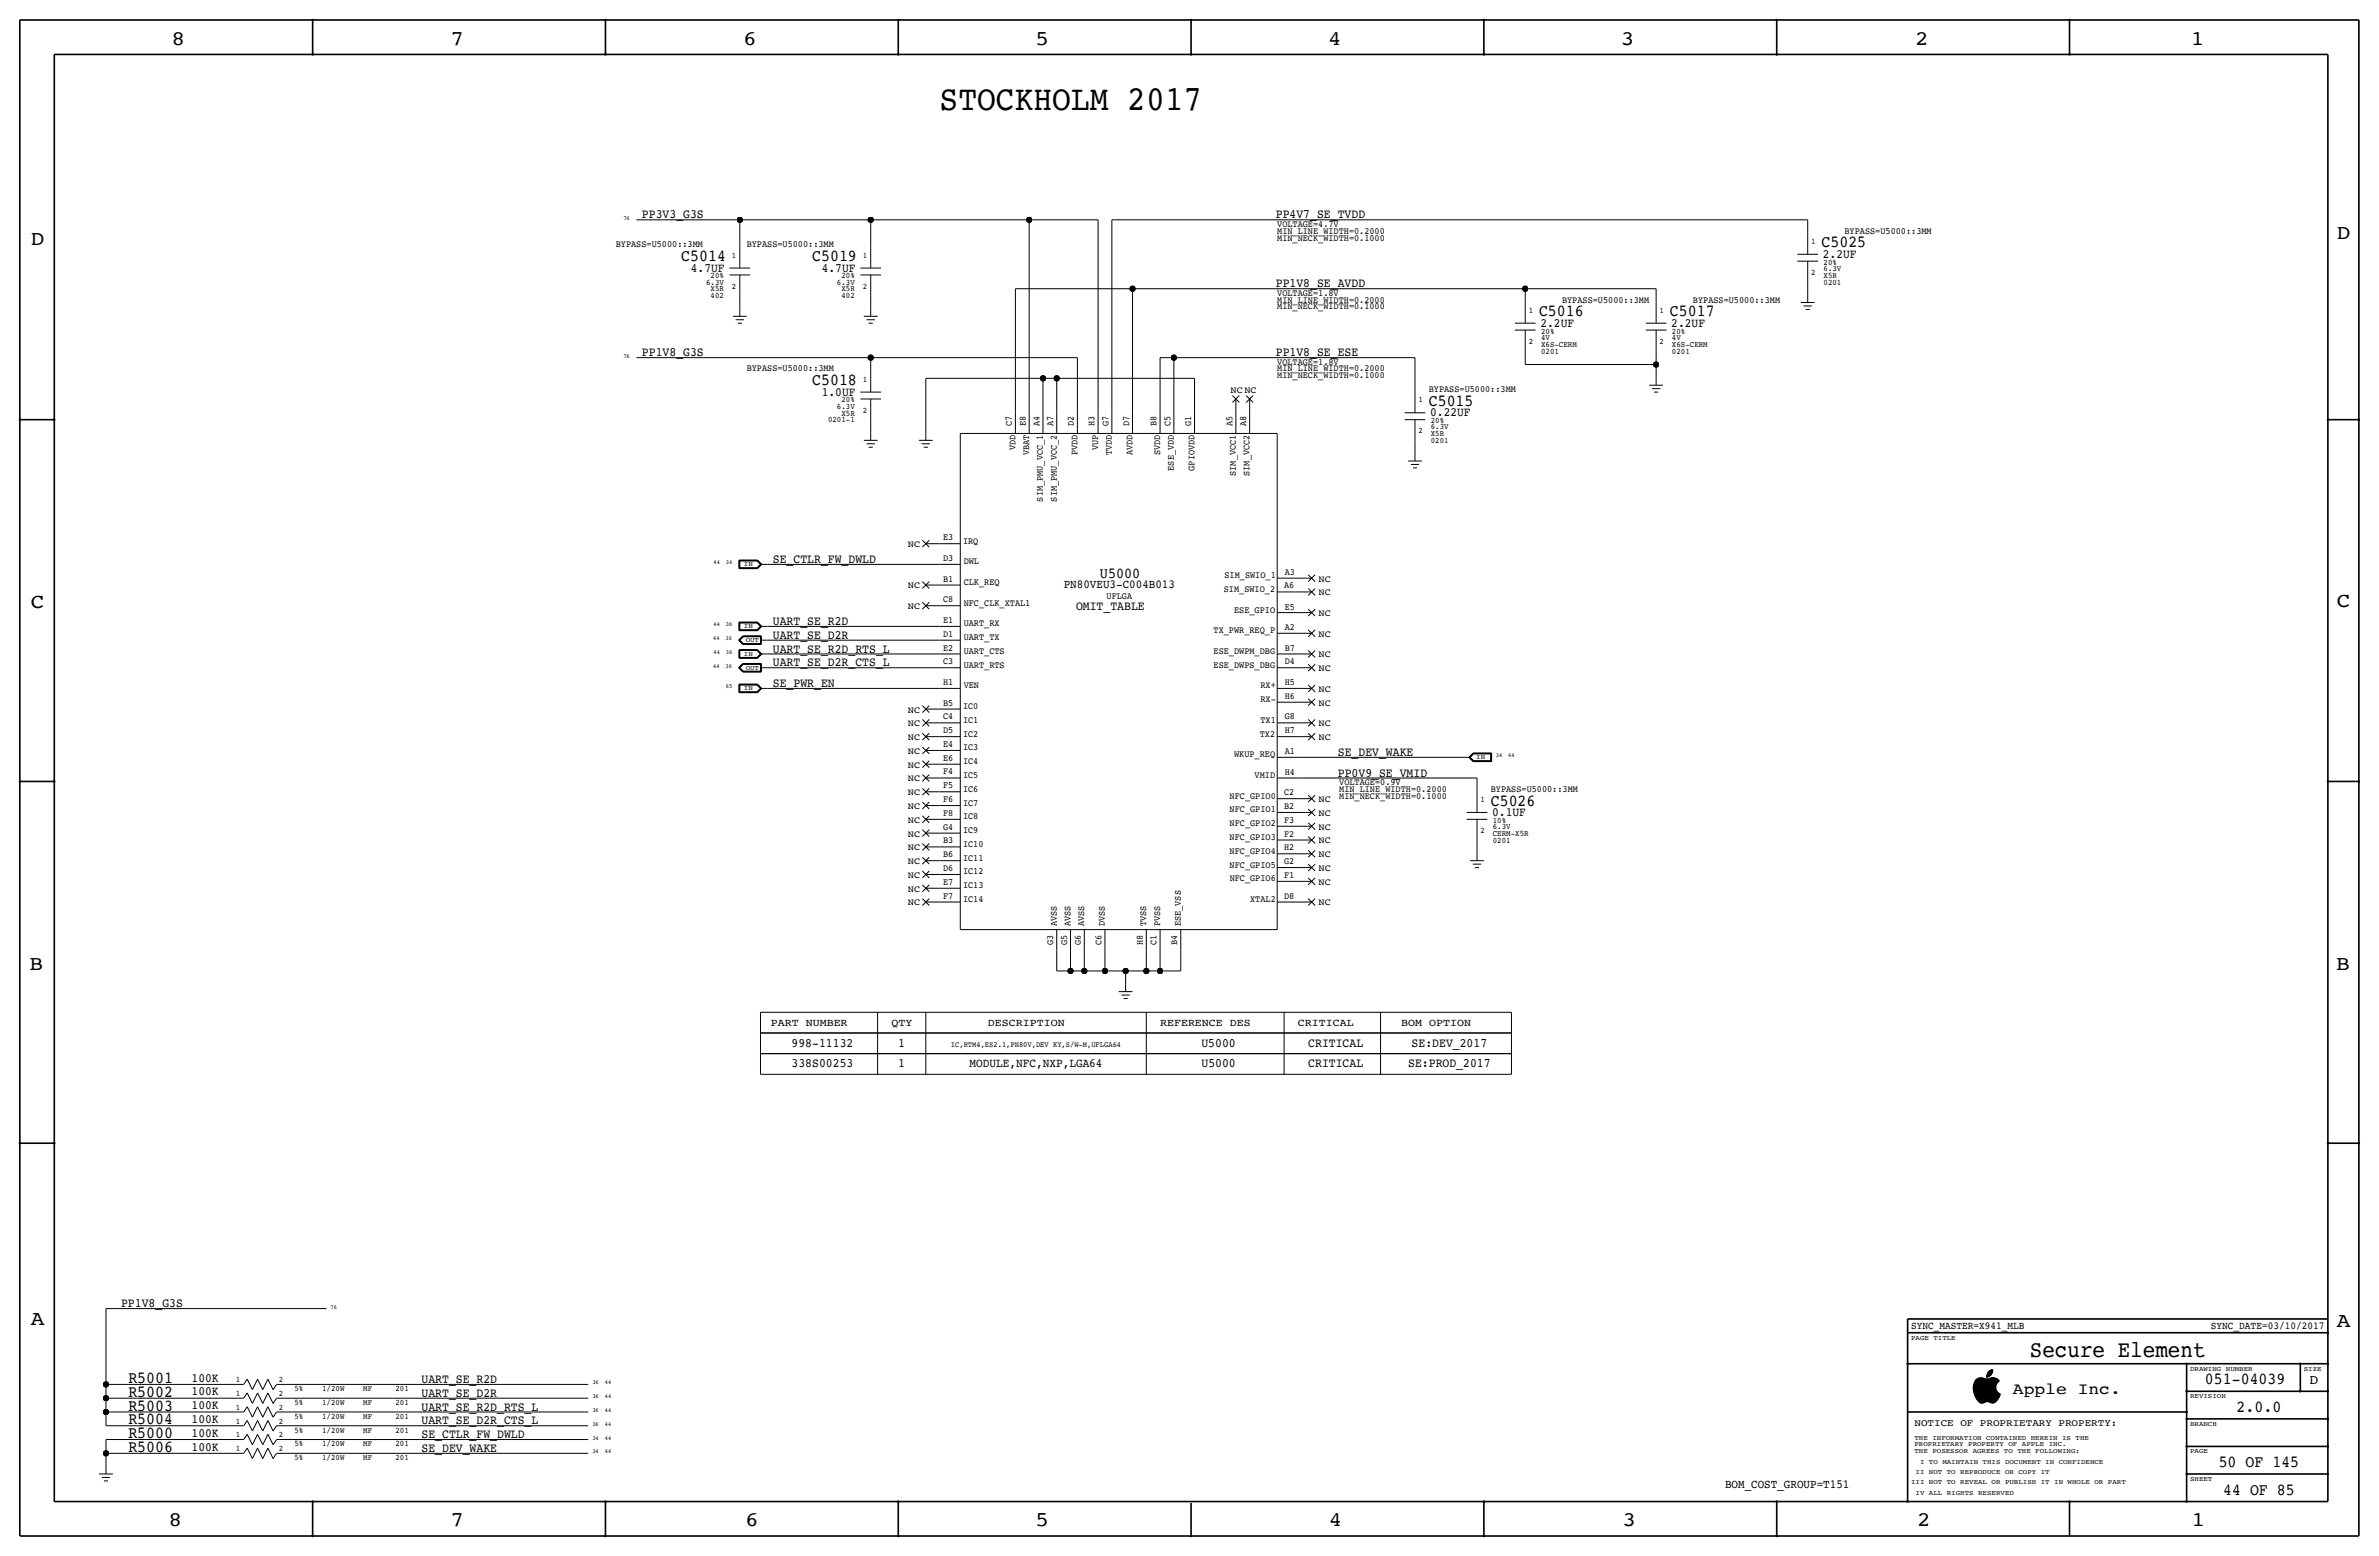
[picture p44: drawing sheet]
<svg xmlns="http://www.w3.org/2000/svg" width="877mm" height="574mm" viewBox="0 0 877 574" stroke-linecap="round" stroke-linejoin="round" font-family="sans-serif">
<defs><g id="words">
<text font-size="12.9" x="346.4" y="40.4">STOCKHOLM 2017</text>
<text font-size="8.6" x="748.4" y="500.1">Secure Element</text>
<g font-size="7.6">
<text x="63.2" y="16.5">8</text>
<text x="166.1" y="16.5">7</text>
<text x="274" y="16.5">6</text>
<text x="381.7" y="16.5">5</text>
<text x="489.7" y="16.5">4</text>
<text x="597.6" y="16.5">3</text>
<text x="706.1" y="16.5">2</text>
<text x="807.7" y="16.5">1</text>
<text x="861.5" y="88.1">D</text>
<text x="11.4" y="90.4">D</text>
<text x="11.4" y="224.3">C</text>
<text x="861.5" y="223.8">C</text>
<text x="10.8" y="357.6">B</text>
<text x="861.3" y="357.4">B</text>
<text x="11.3" y="488.4">A</text>
<text x="861.5" y="489.2">A</text>
<text x="62.2" y="562.6">8</text>
<text x="166" y="562.6">7</text>
<text x="274.8" y="562.6">6</text>
<text x="381.7" y="562.6">5</text>
<text x="489.9" y="562.6">4</text>
<text x="598.1" y="562.6">3</text>
<text x="706.8" y="562.6">2</text>
<text x="807.9" y="562.6">1</text>
</g>
<g font-size="6.2">
<text x="671.5" y="91.2">C5025</text>
<text x="251.2" y="96.3">C5014</text>
<text x="299.4" y="96.3">C5019</text>
<text x="567.4" y="116.6">C5016</text>
<text x="615.6" y="116.6">C5017</text>
<text x="299.4" y="142">C5018</text>
<text x="526.7" y="149.6">C5015</text>
<text x="549.6" y="296.9">C5026</text>
<text x="47.3" y="509.8">R5001</text>
<text x="47.3" y="514.9">R5002</text>
<text x="812.9" y="510.3">051-04039</text>
<text x="47.3" y="519.9">R5003</text>
<text x="824.6" y="520.4">2.0.0</text>
<text x="47.3" y="525">R5004</text>
<text x="47.3" y="530.1">R5000</text>
<text x="47.3" y="535.2">R5006</text>
<text x="818" y="540.8">50 OF 145</text>
<text x="819.6" y="550.9">44 OF 85</text>
</g>
<text font-size="6" x="742.1" y="513.9">Apple Inc.</text>
<text font-size="5.6" x="405.5" y="213.1">U5000</text>
<text font-size="5" x="851.5" y="510.3">D</text>
<g font-size="4.7">
<text x="236.7" y="80.5">PP3V3_G3S</text>
<text x="470.4" y="80.5">PP4V7_SE_TVDD</text>
<text x="672" y="95">2.2UF</text>
<text x="254.7" y="100.1">4.7UF</text>
<text x="302.9" y="100.1">4.7UF</text>
<text x="470.4" y="105.9">PP1V8_SE_AVDD</text>
<text x="567.9" y="120.4">2.2UF</text>
<text x="616.2" y="120.4">2.2UF</text>
<text x="236.7" y="131.3">PP1V8_G3S</text>
<text x="470.4" y="131.3">PP1V8_SE_ESE</text>
<text x="302.9" y="145.8">1.0UF</text>
<text x="527.3" y="153.4">0.22UF</text>
<text x="284.9" y="207.5">SE_CTLR_FW_DWLD</text>
<text x="396.7" y="224.8">OMIT_TABLE</text>
<text x="284.9" y="230.4">UART_SE_R2D</text>
<text x="284.9" y="235.5">UART_SE_D2R</text>
<text x="284.9" y="240.5">UART_SE_R2D_RTS_L</text>
<text x="284.9" y="245.6">UART_SE_D2R_CTS_L</text>
<text x="284.9" y="253.2">SE_PWR_EN</text>
<text x="493.2" y="278.6">SE_DEV_WAKE</text>
<text x="493.2" y="286.3">PP0V9_SE_VMID</text>
<text x="550.1" y="300.7">0.1UF</text>
<text x="291.8" y="385.8">998-11132</text>
<text x="331.2" y="385.8">1</text>
<text x="442.9" y="385.8">U5000</text>
<text x="482.3" y="385.8">CRITICAL</text>
<text x="520.4" y="385.8">SE:DEV_2017</text>
<text x="291.8" y="393.4">338S00253</text>
<text x="331.2" y="393.4">1</text>
<text x="442.9" y="393.4">U5000</text>
<text x="482.3" y="393.4">CRITICAL</text>
<text x="519.2" y="393.4">SE:PROD_2017</text>
<text x="44.7" y="481.8">PP1V8_G3S</text>
<text x="70.7" y="509.3">100K</text>
<text x="155.4" y="509.8">UART_SE_R2D</text>
<text x="70.7" y="514.4">100K</text>
<text x="155.4" y="514.9">UART_SE_D2R</text>
<text x="70.7" y="519.4">100K</text>
<text x="155.4" y="519.9">UART_SE_R2D_RTS_L</text>
<text x="70.7" y="524.5">100K</text>
<text x="155.4" y="525">UART_SE_D2R_CTS_L</text>
<text x="70.7" y="529.6">100K</text>
<text x="155.4" y="530.1">SE_CTLR_FW_DWLD</text>
<text x="70.7" y="534.7">100K</text>
<text x="155.4" y="535.2">SE_DEV_WAKE</text>
</g>
<text font-size="4.6" x="357.4" y="393.4">MODULE,NFC,NXP,LGA64</text>
<g font-size="4.5">
<text x="392.2" y="216.9">PN80VEU3-C004B013</text>
<text x="636" y="548.4">BOM_COST_GROUP=T151</text>
</g>
<g font-size="3.9">
<text x="284.2" y="378.2">PART NUMBER</text>
<text x="328.6" y="378.2">QTY</text>
<text x="364.2" y="378.2">DESCRIPTION</text>
<text x="427.7" y="378.2">REFERENCE DES</text>
<text x="478.5" y="378.2">CRITICAL</text>
<text x="516.6" y="378.2">BOM OPTION</text>
<text x="704.5" y="490">SYNC_MASTER=X941_MLB</text>
<text x="815.1" y="490">SYNC_DATE=03/10/2017</text>
</g>
<text font-size="3.7" x="705.8" y="525.5">NOTICE OF PROPRIETARY PROPERTY:</text>
<g font-size="3.5">
<text x="470.9" y="83.6">VOLTAGE=4.7V</text>
<text x="470.9" y="86.1">MIN_LINE_WIDTH=0.2000</text>
<text x="470.9" y="88.6">MIN_NECK_WIDTH=0.1000</text>
<text x="680" y="86.1">BYPASS=U5000::3MM</text>
<text x="227" y="91.2">BYPASS=U5000::3MM</text>
<text x="275.3" y="91.2">BYPASS=U5000::3MM</text>
<text x="470.9" y="109">VOLTAGE=1.8V</text>
<text x="470.9" y="111.5">MIN_LINE_WIDTH=0.2000</text>
<text x="575.9" y="111.5">BYPASS=U5000::3MM</text>
<text x="624.1" y="111.5">BYPASS=U5000::3MM</text>
<text x="470.9" y="114">MIN_NECK_WIDTH=0.1000</text>
<text x="275.3" y="136.9">BYPASS=U5000::3MM</text>
<text x="470.9" y="134.4">VOLTAGE=1.8V</text>
<text x="470.9" y="136.9">MIN_LINE_WIDTH=0.2000</text>
<text x="470.9" y="139.4">MIN_NECK_WIDTH=0.1000</text>
<text x="453.7" y="145">NCNC</text>
<text x="526.7" y="144.5">BYPASS=U5000::3MM</text>
<text x="373.1" y="157" transform="rotate(-90 373.1 157)">C7</text>
<text x="378.2" y="157" transform="rotate(-90 378.2 157)">E8</text>
<text x="383.2" y="157" transform="rotate(-90 383.2 157)">A4</text>
<text x="388.3" y="157" transform="rotate(-90 388.3 157)">A7</text>
<text x="395.9" y="157" transform="rotate(-90 395.9 157)">D2</text>
<text x="403.6" y="157" transform="rotate(-90 403.6 157)">H3</text>
<text x="408.6" y="157" transform="rotate(-90 408.6 157)">G7</text>
<text x="416.3" y="157" transform="rotate(-90 416.3 157)">D7</text>
<text x="426.4" y="157" transform="rotate(-90 426.4 157)">B8</text>
<text x="431.5" y="157" transform="rotate(-90 431.5 157)">C5</text>
<text x="439.1" y="157" transform="rotate(-90 439.1 157)">G1</text>
<text x="454.4" y="157" transform="rotate(-90 454.4 157)">A5</text>
<text x="459.4" y="157" transform="rotate(-90 459.4 157)">A8</text>
<text x="374.3" y="165.9" transform="rotate(-90 374.3 165.9)">VDD</text>
<text x="379.4" y="167.8" transform="rotate(-90 379.4 167.8)">VBAT</text>
<text x="397.2" y="167.8" transform="rotate(-90 397.2 167.8)">PVDD</text>
<text x="404.8" y="165.9" transform="rotate(-90 404.8 165.9)">VUP</text>
<text x="409.9" y="167.8" transform="rotate(-90 409.9 167.8)">TVDD</text>
<text x="417.5" y="167.8" transform="rotate(-90 417.5 167.8)">AVDD</text>
<text x="427.7" y="167.8" transform="rotate(-90 427.7 167.8)">SVDD</text>
<text x="432.8" y="173.5" transform="rotate(-90 432.8 173.5)">ESE_VDD</text>
<text x="440.4" y="173.5" transform="rotate(-90 440.4 173.5)">GPIOVDD</text>
<text x="455.6" y="175.4" transform="rotate(-90 455.6 175.4)">SIM_VCC1</text>
<text x="460.7" y="175.4" transform="rotate(-90 460.7 175.4)">SIM_VCC2</text>
<text x="384.5" y="184.9" transform="rotate(-90 384.5 184.9)">SIM_PMU_VCC_1</text>
<text x="389.6" y="184.9" transform="rotate(-90 389.6 184.9)">SIM_PMU_VCC_2</text>
<text x="334.7" y="201.7">NC</text>
<text x="347.7" y="199.1">E3</text>
<text x="355" y="200.4">IRQ</text>
<text x="347.7" y="206.8">D3</text>
<text x="355.3" y="208">DWL</text>
<text x="347.7" y="214.4">B1</text>
<text x="355.3" y="215.6">CLK_REQ</text>
<text x="451.4" y="213.1">SIM_SWIO_1</text>
<text x="473.7" y="211.8">A3</text>
<text x="486.1" y="214.4">NC</text>
<text x="334.7" y="216.9">NC</text>
<text x="347.7" y="222">C8</text>
<text x="408" y="220.7">UFLGA</text>
<text x="451.2" y="218.2">SIM_SWIO_2</text>
<text x="473.4" y="216.9">A6</text>
<text x="486.1" y="219.5">NC</text>
<text x="334.7" y="224.5">NC</text>
<text x="355.3" y="223.3">NFC_CLK_XTAL1</text>
<text x="455" y="225.8">ESE_GPIO</text>
<text x="473.7" y="224.8">E5</text>
<text x="486.1" y="227.1">NC</text>
<text x="347.7" y="229.6">E1</text>
<text x="355.3" y="230.9">UART_RX</text>
<text x="447.4" y="233.4">TX_PWR_REQ_P</text>
<text x="473.7" y="232.2">A2</text>
<text x="347.7" y="234.7">D1</text>
<text x="347.7" y="239.8">E2</text>
<text x="355.3" y="236">UART_TX</text>
<text x="473.7" y="239.8">B7</text>
<text x="486.1" y="234.7">NC</text>
<text x="347.7" y="244.9">C3</text>
<text x="355.3" y="241">UART_CTS</text>
<text x="447.4" y="241">ESE_DWPM_DBG</text>
<text x="473.7" y="244.9">D4</text>
<text x="486.1" y="242.3">NC</text>
<text x="355.3" y="246.1">UART_RTS</text>
<text x="447.4" y="246.1">ESE_DWPS_DBG</text>
<text x="486.1" y="247.4">NC</text>
<text x="347.7" y="252.5">H1</text>
<text x="355.3" y="253.7">VEN</text>
<text x="464.7" y="253.7">RX+</text>
<text x="473.7" y="252.5">H5</text>
<text x="473.7" y="257.6">H6</text>
<text x="486.1" y="255">NC</text>
<text x="334.7" y="262.6">NC</text>
<text x="347.7" y="260.1">B5</text>
<text x="355" y="261.4">IC0</text>
<text x="464.7" y="258.8">RX-</text>
<text x="486.1" y="260.1">NC</text>
<text x="334.7" y="267.7">NC</text>
<text x="347.7" y="265.1">C4</text>
<text x="355" y="266.4">IC1</text>
<text x="464.7" y="266.4">TX1</text>
<text x="473.7" y="265.2">G8</text>
<text x="486.1" y="267.7">NC</text>
<text x="334.7" y="272.8">NC</text>
<text x="347.7" y="275.3">E4</text>
<text x="347.7" y="270.2">D5</text>
<text x="355" y="271.5">IC2</text>
<text x="464.4" y="271.5">TX2</text>
<text x="473.7" y="270.3">H7</text>
<text x="486.1" y="272.8">NC</text>
<text x="334.7" y="277.9">NC</text>
<text x="347.7" y="280.4">E6</text>
<text x="355" y="281.7">IC4</text>
<text x="355" y="276.6">IC3</text>
<text x="455" y="279.1">WKUP_REQ</text>
<text x="473.7" y="277.9">A1</text>
<text x="334.7" y="283">NC</text>
<text x="347.7" y="285.5">F4</text>
<text x="355" y="286.8">IC5</text>
<text x="462.5" y="286.8">VMID</text>
<text x="473.7" y="285.5">H4</text>
<text x="334.7" y="293.1">NC</text>
<text x="334.7" y="288">NC</text>
<text x="347.7" y="290.6">F5</text>
<text x="355" y="291.8">IC6</text>
<text x="473.4" y="293.1">C2</text>
<text x="493.7" y="289.3">VOLTAGE=0.9V</text>
<text x="493.7" y="291.8">MIN_LINE_WIDTH=0.2000</text>
<text x="549.6" y="291.8">BYPASS=U5000::3MM</text>
<text x="334.7" y="298.2">NC</text>
<text x="347.7" y="295.6">F6</text>
<text x="355" y="296.9">IC7</text>
<text x="453.3" y="299.5">NFC_GPIO1</text>
<text x="453.3" y="294.4">NFC_GPIO0</text>
<text x="473.4" y="298.2">B2</text>
<text x="486.1" y="295.7">NC</text>
<text x="493.7" y="294.4">MIN_NECK_WIDTH=0.1000</text>
<text x="334.7" y="303.3">NC</text>
<text x="347.7" y="305.8">G4</text>
<text x="347.7" y="300.7">F8</text>
<text x="355" y="302">IC8</text>
<text x="453.3" y="304.5">NFC_GPIO2</text>
<text x="473.4" y="303.3">F3</text>
<text x="486.1" y="305.8">NC</text>
<text x="486.1" y="300.7">NC</text>
<text x="334.7" y="308.4">NC</text>
<text x="347.7" y="310.9">B3</text>
<text x="355" y="307.1">IC9</text>
<text x="453.3" y="309.6">NFC_GPIO3</text>
<text x="473.4" y="308.4">F2</text>
<text x="486.1" y="310.9">NC</text>
<text x="334.7" y="313.4">NC</text>
<text x="347.7" y="316">B6</text>
<text x="355" y="312.2">IC10</text>
<text x="355" y="317.2">IC11</text>
<text x="453.3" y="314.7">NFC_GPIO4</text>
<text x="473.4" y="313.4">H2</text>
<text x="486.1" y="316">NC</text>
<text x="334.7" y="323.6">NC</text>
<text x="334.7" y="318.5">NC</text>
<text x="347.7" y="321">D6</text>
<text x="355" y="322.3">IC12</text>
<text x="453.3" y="319.8">NFC_GPIO5</text>
<text x="473.4" y="323.6">F1</text>
<text x="473.4" y="318.5">G2</text>
<text x="486.1" y="321.1">NC</text>
<text x="334.7" y="328.7">NC</text>
<text x="347.7" y="326.1">E7</text>
<text x="355" y="327.4">IC13</text>
<text x="453.3" y="324.9">NFC_GPIO6</text>
<text x="486.1" y="326.1">NC</text>
<text x="334.7" y="333.8">NC</text>
<text x="347.7" y="331.2">F7</text>
<text x="355" y="332.5">IC14</text>
<text x="460.9" y="332.5">XTAL2</text>
<text x="473.4" y="331.2">D8</text>
<text x="486.1" y="333.8">NC</text>
<text x="389.6" y="341.4" transform="rotate(-90 389.6 341.4)">AVSS</text>
<text x="394.7" y="341.4" transform="rotate(-90 394.7 341.4)">AVSS</text>
<text x="399.7" y="341.4" transform="rotate(-90 399.7 341.4)">AVSS</text>
<text x="407.4" y="341.4" transform="rotate(-90 407.4 341.4)">DVSS</text>
<text x="422.6" y="341.4" transform="rotate(-90 422.6 341.4)">TVSS</text>
<text x="427.7" y="341.4" transform="rotate(-90 427.7 341.4)">PVSS</text>
<text x="435.3" y="341.4" transform="rotate(-90 435.3 341.4)">ESE_VSS</text>
<text x="388.3" y="348.5" transform="rotate(-90 388.3 348.5)">G3</text>
<text x="393.4" y="348.5" transform="rotate(-90 393.4 348.5)">G5</text>
<text x="398.5" y="348.5" transform="rotate(-90 398.5 348.5)">G6</text>
<text x="406.1" y="348.5" transform="rotate(-90 406.1 348.5)">C6</text>
<text x="421.3" y="348.5" transform="rotate(-90 421.3 348.5)">H8</text>
<text x="426.4" y="348.5" transform="rotate(-90 426.4 348.5)">C1</text>
<text x="434" y="348.5" transform="rotate(-90 434 348.5)">B4</text>
</g>
<g font-size="3.1">
<text x="667.7" y="89.9">1</text>
<text x="269.8" y="95">1</text>
<text x="318.1" y="95">1</text>
<text x="667.7" y="101.3">2</text>
<text x="672.3" y="97.5">20%</text>
<text x="672.3" y="99.8">6.3V</text>
<text x="260.3" y="104.9">6.3V</text>
<text x="262" y="102.6">20%</text>
<text x="262" y="107.4">X5R</text>
<text x="269.8" y="106.4">2</text>
<text x="308.6" y="104.9">6.3V</text>
<text x="310.2" y="102.6">20%</text>
<text x="310.2" y="107.4">X5R</text>
<text x="318.1" y="106.4">2</text>
<text x="672.3" y="104.9">0201</text>
<text x="672.3" y="102.4">X5R</text>
<text x="262" y="110">402</text>
<text x="310.2" y="110">402</text>
<text x="563.6" y="115.3">1</text>
<text x="611.8" y="115.3">1</text>
<text x="568.1" y="125.2">4V</text>
<text x="568.1" y="122.9">20%</text>
<text x="616.4" y="125.2">4V</text>
<text x="616.4" y="122.9">20%</text>
<text x="563.6" y="126.7">2</text>
<text x="568.1" y="127.8">X6S-CERM</text>
<text x="568.1" y="130.3">0201</text>
<text x="611.8" y="126.7">2</text>
<text x="616.4" y="130.3">0201</text>
<text x="616.4" y="127.8">X6S-CERM</text>
<text x="318.1" y="140.7">1</text>
<text x="310.2" y="148.3">20%</text>
<text x="522.9" y="148.3">1</text>
<text x="305.3" y="155.7">0201-1</text>
<text x="308.6" y="150.6">6.3V</text>
<text x="310.2" y="153.2">X5R</text>
<text x="318.1" y="152.1">2</text>
<text x="527.5" y="156">20%</text>
<text x="522.9" y="159.8">2</text>
<text x="527.5" y="160.8">X5R</text>
<text x="527.5" y="158.2">6.3V</text>
<text x="527.5" y="163.3">0201</text>
<text x="545.8" y="295.7">1</text>
<text x="550.4" y="305.6">6.3V</text>
<text x="550.4" y="303.3">10%</text>
<text x="545.8" y="307.1">2</text>
<text x="550.4" y="310.6">0201</text>
<text x="550.4" y="308.1">CERM-X5R</text>
<text x="86.9" y="509.5">1</text>
<text x="102.8" y="509.5">2</text>
<text x="86.9" y="514.6">1</text>
<text x="102.8" y="514.6">2</text>
<text x="108.5" y="512.8">5%</text>
<text x="118.8" y="512.8">1/20W</text>
<text x="133.9" y="512.8">MF</text>
<text x="145.8" y="512.8">201</text>
<text x="86.9" y="519.7">1</text>
<text x="102.8" y="519.7">2</text>
<text x="108.5" y="517.9">5%</text>
<text x="118.8" y="517.9">1/20W</text>
<text x="133.9" y="517.9">MF</text>
<text x="145.8" y="517.9">201</text>
<text x="86.9" y="524.8">1</text>
<text x="102.8" y="524.8">2</text>
<text x="108.5" y="523">5%</text>
<text x="118.8" y="523">1/20W</text>
<text x="133.9" y="523">MF</text>
<text x="145.8" y="523">201</text>
<text x="86.9" y="529.8">1</text>
<text x="102.8" y="529.8">2</text>
<text x="108.5" y="528.1">5%</text>
<text x="108.5" y="533.1">5%</text>
<text x="118.8" y="528.1">1/20W</text>
<text x="118.8" y="533.1">1/20W</text>
<text x="133.9" y="528.1">MF</text>
<text x="133.9" y="533.1">MF</text>
<text x="145.8" y="533.1">201</text>
<text x="145.8" y="528.1">201</text>
<text x="86.9" y="534.9">1</text>
<text x="102.8" y="534.9">2</text>
<text x="108.5" y="538.2">5%</text>
<text x="118.8" y="538.2">1/20W</text>
<text x="133.9" y="538.2">MF</text>
<text x="145.8" y="538.2">201</text>
</g>
<text font-size="2.9" x="350.6" y="385.8">IC,RTM4,ES2.1,PN80V,DEV KY,S/W-M,UFLGA64</text>
<g font-size="2.5">
<text x="274.3" y="208.8">IN</text>
<text x="274.3" y="231.6">IN</text>
<text x="274.9" y="236.7">OUT</text>
<text x="274.3" y="241.8">IN</text>
<text x="274.9" y="246.9">OUT</text>
<text x="274.3" y="254.5">IN</text>
<text x="544.3" y="279.9">IN</text>
<text x="704.5" y="493.8">PAGE TITLE</text>
<text x="807.4" y="505.2">DRAWING NUMBER</text>
<text x="849.3" y="505.2">SIZE</text>
<text x="807.4" y="515.4">REVISION</text>
<text x="807.4" y="525.5">BRANCH</text>
<text x="705.8" y="533.1">PROPRIETARY PROPERTY OF APPLE INC.</text>
<text x="705.8" y="530.6">THE INFORMATION CONTAINED HEREIN IS THE</text>
<text x="705.8" y="535.7">THE POSESSOR AGREES TO THE FOLLOWING:</text>
<text x="707.8" y="539.5">I TO MAINTAIN THIS DOCUMENT IN CONFIDENCE</text>
<text x="807.4" y="535.7">PAGE</text>
<text x="706.2" y="543.3">II NOT TO REPRODUCE OR COPY IT</text>
<text x="807.4" y="545.8">SHEET</text>
<text x="704.5" y="547.1">III NOT TO REVEAL OR PUBLISH IT IN WHOLE OR PART</text>
<text x="706.2" y="550.9">IV ALL RIGHTS RESERVED</text>
</g>
<g font-size="2.3">
<text x="229.8" y="81">76</text>
<text x="229.8" y="131.8">76</text>
<text x="263" y="208">44</text>
<text x="267.6" y="208">34</text>
<text x="263" y="230.9">44</text>
<text x="267.6" y="230.9">36</text>
<text x="262.9" y="236">44</text>
<text x="267.5" y="236">36</text>
<text x="263" y="241">44</text>
<text x="267.6" y="241">36</text>
<text x="262.9" y="246.1">44</text>
<text x="267.5" y="246.1">36</text>
<text x="267.6" y="253.7">65</text>
<text x="551.4" y="279.1">34</text>
<text x="556" y="279.1">44</text>
<text x="121.9" y="482.3">76</text>
<text x="218.4" y="510.3">36</text>
<text x="218.4" y="515.4">36</text>
<text x="223" y="510.3">44</text>
<text x="223" y="515.4">44</text>
<text x="218.4" y="520.4">36</text>
<text x="223" y="520.4">44</text>
<text x="218.4" y="525.5">36</text>
<text x="223" y="525.5">44</text>
<text x="218.4" y="530.6">34</text>
<text x="223" y="530.6">44</text>
<text x="218.4" y="535.7">34</text>
<text x="223" y="535.7">44</text>
</g>
</g></defs>
<g fill="none" stroke="#000" stroke-width=".37">
<path d="M234.6 81h38.1zM268.9 98.8h7.7zM272.7 81h48.3zM272.7 81v10.2zM272.7 91.2v7.6zM317.2 98.8h7.6zM321 81h58.4zM321 81v10.2zM321 91.2v7.6zM379.4 81h25.4zM379.4 81v71.1zM404.8 81v71.1z"/>
<path d="M409.9 81h256.5zM409.9 81v71.1zM662.6 96.3h7.7zM662.6 93.7h7.7zM666.4 81v5.1zM666.4 86.1v7.6zM666.4 96.3v7.6zM268.9 101.3h7.7zM270.2 116.6h5.1zM271.2 117.9h3.1zM272 119.1h1.5zM272.7 109v5z"/>
<path d="M272.7 114v2.6zM272.7 101.3v7.7zM317.2 101.3h7.6zM318.5 116.6h5zM319.5 117.9h3zM320.2 119.1h1.6zM321 109v5zM321 114v2.6zM321 101.3v7.7zM374.3 106.4h43.2zM374.3 106.4v45.7zM417.5 106.4h144.8z"/>
<path d="M417.5 106.4v45.7zM558.5 119.1h7.6zM562.3 106.4h48.3zM562.3 106.4v5.1zM562.3 111.5v7.6zM606.8 119.1h7.6zM610.6 106.4v5.1zM610.6 111.5v7.6zM663.9 111.5h5.1zM664.9 112.8h3.1zM665.7 114h1.5zM666.4 103.9v5.1z"/>
<path d="M666.4 109v2.5zM234.6 131.8h86.4zM321 131.8h76.2zM321 131.8v5.1zM321 136.9v7.6zM341.3 139.4v20.4zM341.3 139.4h43.2zM384.5 139.4h5.1zM384.5 139.4v12.7zM389.6 139.4h50.8zM389.6 139.4v12.7zM397.2 131.8v20.3z"/>
<path d="M427.7 131.8v20.3zM427.7 131.8h5.1zM432.8 131.8v20.3zM432.8 131.8h88.9zM440.4 139.4v12.7zM521.7 131.8v12.7zM558.5 121.7h7.6zM562.3 134.4h48.3zM562.3 129.3v5.1zM562.3 121.7v7.6zM606.8 121.7h7.6zM610.6 129.3v5.1z"/>
<path d="M610.6 134.4v5zM610.6 121.7v7.6zM610.6 139.4v2.6zM317.2 147.1h7.6zM317.2 144.5h7.6zM321 154.7v5.1zM321 159.8v2.5zM321 147.1v7.6zM341.3 159.8v2.5zM354 159.8h116.9zM354 159.8v182.8zM374.3 152.1v7.7z"/>
<path d="M379.4 152.1v7.7zM384.5 152.1v7.7zM389.6 152.1v7.7zM397.2 152.1v7.7zM404.8 152.1v7.7zM409.9 152.1v7.7zM417.5 152.1v7.7zM427.7 152.1v7.7zM432.8 152.1v7.7zM440.4 152.1v7.7zM454.4 148.3l2.5-2.5zM454.4 145.8l2.5 2.5z"/>
<path d="M455.6 147.1v5zM455.6 152.1v7.7zM459.4 148.3l2.6-2.5zM459.4 145.8l2.6 2.5zM460.7 147.1v5zM460.7 152.1v7.7zM470.9 159.8v182.8zM517.9 154.7h7.6zM517.9 152.1h7.6zM521.7 144.5v7.6zM521.7 154.7v7.6zM608 142h5.1z"/>
<path d="M609 143.3h3.1zM609.8 144.5h1.5zM318.5 162.3h5zM319.5 163.6h3zM320.2 164.8h1.6zM338.8 162.3h5.1zM339.8 163.6h3zM340.6 164.8h1.5zM519.1 169.9h5.1zM520.1 171.2h3.1zM520.9 172.5h1.5zM521.7 162.3v5.1z"/>
<path d="M521.7 167.4v2.5zM340.1 199.1l2.5 2.6zM272.4 206.5v3.1zM272.4 209.6h6.8zM272.4 206.5h6.8zM272.5 206.6v2.9zM272.5 209.5h6.7zM272.5 206.6h6.7zM272.6 206.7v2.7zM272.6 209.4h6.5zM272.6 206.7h6.5zM272.7 206.8h6.4z"/>
<path d="M272.7 206.8v2.5zM272.7 209.3h6.4zM279.1 206.8l1.3 1.2zM279.1 209.4l1.4-1.4zM279.1 206.7l1.4 1.3zM279.2 206.6l1.5 1.4zM279.2 209.5l1.5-1.5zM279.2 206.5l1.6 1.5zM279.2 209.6l1.6-1.6zM280.4 208h2.5zM280.4 208l-1.3 1.3zM282.9 208h63.5z"/>
<path d="M340.1 216.9l2.5-2.5zM340.1 214.4l2.5 2.5zM340.1 201.7l2.5-2.6zM341.3 200.4h5.1zM341.3 215.6h5.1zM346.4 215.6h7.6zM346.4 208h7.6zM346.4 200.4h7.6zM470.9 213.1h7.6zM470.9 218.2h7.6zM478.5 213.1h5.1zM478.5 218.2h5.1z"/>
<path d="M482.3 219.5l2.5-2.6zM482.3 216.9l2.5 2.6zM482.3 214.4l2.5-2.6zM482.3 211.8l2.5 2.6zM272.3 236l1.6 1.5zM272.3 236l1.6-1.6zM272.4 239.5v3.1zM272.4 236l1.5-1.5zM272.4 229.3v3.2zM272.4 232.5h6.8zM272.4 239.5h6.8zM272.4 229.3h6.8z"/>
<path d="M272.4 236l1.5 1.4zM272.5 239.6v2.9zM272.5 229.4v3zM272.5 232.4h6.7zM272.5 239.6h6.7zM272.5 229.4h6.7zM272.6 236l1.4-1.4zM272.6 236l1.4 1.3zM272.6 239.7v2.7zM272.6 229.5v2.8zM272.6 232.3h6.5zM272.6 239.7h6.5z"/>
<path d="M272.6 229.5h6.5zM272.7 239.8h6.4zM272.7 239.8v2.5zM272.7 236l1.3-1.3zM272.7 229.6h6.4zM272.7 229.6v2.6zM272.7 232.2h6.4zM272.7 236l1.3 1.2zM273.9 237.5h6.8zM273.9 234.4h6.8zM273.9 234.5h6.7zM273.9 237.4h6.7z"/>
<path d="M274 234.6h6.5zM274 237.3h6.5zM274 234.7h6.4zM274 237.2h6.4zM279.1 232.2l1.3-1.3zM279.1 239.8l1.3 1.2zM279.1 229.6l1.3 1.3zM279.1 232.3l1.4-1.4zM279.1 239.7l1.4 1.3zM279.1 229.5l1.4 1.4zM279.2 239.6l1.5 1.4zM279.2 229.4l1.5 1.5z"/>
<path d="M279.2 232.4l1.5-1.5zM279.2 239.5l1.6 1.5zM279.2 229.3l1.6 1.6zM279.2 232.5l1.6-1.6zM280.4 236h2.5zM280.4 230.9h2.5zM280.4 234.7v2.5zM280.5 234.6v2.7zM280.6 234.5v2.9zM280.7 234.4v3.1zM282.9 236h63.5zM282.9 230.9h63.5z"/>
<path d="M340.1 224.5l2.5-2.5zM340.1 222l2.5 2.5zM341.3 223.3h5.1zM346.4 223.3h7.6zM346.4 230.9h7.6zM346.4 236h7.6zM470.9 225.8h7.6zM470.9 233.4h7.6zM478.5 225.8h5.1zM478.5 233.4h5.1zM482.3 239.8l2.5 2.5zM482.3 234.7l2.5-2.5z"/>
<path d="M482.3 232.2l2.5 2.5zM482.3 227.1l2.5-2.6zM482.3 224.5l2.5 2.6zM272.3 246.1l1.6 1.6zM272.3 246.1l1.6-1.5zM272.4 252.2v3.1zM272.4 255.3h6.8zM272.4 246.1l1.5-1.4zM272.4 242.6h6.8zM272.4 252.2h6.8zM272.4 246.1l1.5 1.5zM272.5 252.3v2.9z"/>
<path d="M272.5 255.2h6.7zM272.5 242.5h6.7zM272.5 252.3h6.7zM272.6 246.1l1.4-1.3zM272.6 246.1l1.4 1.4zM272.6 252.4v2.7zM272.6 255.1h6.5zM272.6 242.4h6.5zM272.6 252.4h6.5zM272.7 252.5h6.4zM272.7 252.5v2.5zM272.7 255h6.4z"/>
<path d="M272.7 242.3h6.4zM272.7 246.1l1.3 1.3zM273.9 247.7h6.8zM273.9 244.6h6.8zM273.9 244.7h6.7zM273.9 247.6h6.7zM274 244.8h6.5zM274 247.5h6.5zM274 244.9l-1.3 1.2zM274 244.9h6.4zM274 247.4h6.4zM279.1 255l1.3-1.3z"/>
<path d="M279.1 252.5l1.3 1.2zM279.1 255.1l1.4-1.4zM279.1 242.4l1.4-1.4zM279.1 252.4l1.4 1.3zM279.2 252.3l1.5 1.4zM279.2 255.2l1.5-1.5zM279.2 242.5l1.5-1.5zM279.2 252.2l1.6 1.5zM279.2 255.3l1.6-1.6zM279.2 242.6l1.6-1.6zM280.4 253.7h2.5zM280.4 246.1h2.5z"/>
<path d="M280.4 241h2.5zM280.4 241l-1.3 1.3zM280.4 244.9v2.5zM280.5 244.8v2.7zM280.6 244.7v2.9zM280.7 244.6v3.1zM282.9 253.7h63.5zM282.9 246.1h63.5zM282.9 241h63.5zM346.4 241h7.6zM346.4 246.1h7.6zM346.4 253.7h7.6z"/>
<path d="M470.9 246.1h7.6zM470.9 241h7.6zM470.9 253.7h7.6zM470.9 258.8h7.6zM478.5 241h5.1zM478.5 246.1h5.1zM478.5 253.7h5.1zM478.5 258.8h5.1zM482.3 257.6l2.5 2.5zM482.3 255l2.5-2.5zM482.3 252.5l2.5 2.5zM482.3 247.4l2.5-2.5z"/>
<path d="M482.3 244.9l2.5 2.5zM482.3 242.3l2.5-2.5zM340.1 277.9l2.5-2.6zM340.1 275.3l2.5 2.6zM340.1 272.8l2.5-2.5zM340.1 270.3l2.5 2.5zM340.1 267.7l2.5-2.5zM340.1 265.2l2.5 2.5zM340.1 262.6l2.5-2.5zM340.1 260.1l2.5 2.5zM341.3 261.4h5.1zM341.3 266.4h5.1z"/>
<path d="M341.3 271.5h5.1zM341.3 276.6h5.1zM346.4 261.4h7.6zM346.4 271.5h7.6zM346.4 276.6h7.6zM346.4 266.4h7.6zM470.9 279.1h7.6zM470.9 266.4h7.6zM470.9 271.5h7.6zM478.5 279.1h60.9zM478.5 266.4h5.1zM478.5 271.5h5.1z"/>
<path d="M482.3 272.8l2.5-2.5zM482.3 270.3l2.5 2.5zM482.3 267.7l2.5-2.5zM482.3 265.2l2.5 2.5zM482.3 260.1l2.5-2.5zM539.4 279.1h2.6zM541.5 279.1l1.6 1.6zM541.5 279.1l1.6-1.5zM541.7 279.1l1.5 1.5zM541.7 279.1l1.5-1.4zM541.8 279.1l1.4 1.4zM542 279.1l1.3 1.3z"/>
<path d="M542 279.1l1.3-1.2zM543.1 277.6h6.8zM543.2 277.7h6.6zM543.2 277.8h6.5zM543.2 277.8l-1.4 1.3zM543.3 277.9h6.3zM549.6 277.9v2.5zM549.7 277.8v2.7zM549.8 277.7v2.9zM549.9 277.6v3.1zM340.1 298.2l2.5-2.5zM340.1 295.7l2.5 2.5z"/>
<path d="M340.1 293.1l2.5-2.5zM340.1 290.6l2.5 2.5zM340.1 288l2.5-2.5zM340.1 285.5l2.5 2.5zM340.1 283l2.5-2.6zM340.1 280.4l2.5 2.6zM341.3 281.7h5.1zM341.3 286.8h5.1zM341.3 291.8h5.1zM341.3 296.9h5.1zM346.4 296.9h7.6zM346.4 291.8h7.6z"/>
<path d="M346.4 281.7h7.6zM346.4 286.8h7.6zM470.9 286.8h7.6zM470.9 294.4h7.6zM470.9 299.5h7.6zM478.5 294.4h5.1zM478.5 299.5h5.1zM478.5 286.8h66zM482.3 298.2l2.5 2.5zM482.3 295.7l2.5-2.6zM482.3 293.1l2.5 2.6zM540.7 299.5h7.6z"/>
<path d="M543.1 280.7h6.8zM543.2 280.6h6.6zM543.2 280.5h6.5zM543.3 280.4h6.3zM544.5 286.8v5zM544.5 291.8v7.7zM340.1 308.4l2.5-2.6zM340.1 305.8l2.5 2.6zM340.1 303.3l2.5-2.6zM340.1 300.7l2.5 2.6zM340.1 318.5l2.5-2.5zM340.1 316l2.5 2.5z"/>
<path d="M340.1 313.4l2.5-2.5zM340.1 310.9l2.5 2.5zM341.3 312.2h5.1zM341.3 317.2h5.1zM341.3 302h5.1zM341.3 307.1h5.1zM346.4 317.2h7.6zM346.4 312.2h7.6zM346.4 307.1h7.6zM346.4 302h7.6zM470.9 319.8h7.6zM470.9 304.5h7.6z"/>
<path d="M470.9 309.6h7.6zM470.9 314.7h7.6zM478.5 304.5h5.1zM478.5 309.6h5.1zM478.5 314.7h5.1zM478.5 319.8h5.1zM482.3 318.5l2.5 2.6zM482.3 316l2.5-2.6zM482.3 313.4l2.5 2.6zM482.3 310.9l2.5-2.5zM482.3 308.4l2.5 2.5zM482.3 305.8l2.5-2.5z"/>
<path d="M482.3 303.3l2.5 2.5zM482.3 300.7l2.5-2.5zM540.7 302h7.6zM542 317.2h5.1zM543 318.5h3zM543.8 319.8h1.5zM544.5 309.6v5.1zM544.5 314.7v2.5zM544.5 302v7.6zM340.1 333.8l2.5-2.6zM340.1 331.2l2.5 2.6zM340.1 328.7l2.5-2.6z"/>
<path d="M340.1 326.1l2.5 2.6zM340.1 323.6l2.5-2.5zM340.1 321.1l2.5 2.5zM341.3 322.3h5.1zM341.3 327.4h5.1zM341.3 332.5h5.1zM346.4 322.3h7.6zM346.4 327.4h7.6zM346.4 332.5h7.6zM470.9 332.5h7.6zM470.9 324.9h7.6zM478.5 332.5h5.1z"/>
<path d="M478.5 324.9h5.1zM482.3 326.1l2.5-2.5zM482.3 323.6l2.5 2.5zM482.3 321.1l2.5-2.6zM482.3 333.8l2.5-2.6zM482.3 331.2l2.5 2.6zM354 342.6h116.9zM389.6 350.3v7.6zM389.6 357.9h5.1zM389.6 342.6v7.7zM394.7 357.9h5zM394.7 350.3v7.6z"/>
<path d="M394.7 342.6v7.7zM399.7 350.3v7.6zM399.7 357.9h7.7zM399.7 342.6v7.7zM407.4 357.9h7.6zM407.4 350.3v7.6zM407.4 342.6v7.7zM415 357.9h7.6zM415 357.9v5.1zM422.6 357.9h5.1zM422.6 350.3v7.6zM422.6 342.6v7.7z"/>
<path d="M427.7 350.3v7.6zM427.7 357.9h7.6zM427.7 342.6v7.7zM435.3 350.3v7.6zM435.3 342.6v7.7zM280.4 373.1v7.6zM280.4 373.1h276.8zM323.5 373.1v7.6zM341.3 373.1v7.6zM412.4 365.5h5.1zM413.5 366.8h3zM414.2 368h1.5z"/>
<path d="M415 363v2.5zM422.6 373.1v7.6zM473.4 373.1v7.6zM509 373.1v7.6zM557.2 373.1v7.6zM280.4 380.7v7.7zM280.4 388.4h276.8zM280.4 380.7h276.8zM280.4 388.4v7.6zM280.4 396h276.8zM323.5 380.7v7.7zM323.5 388.4v7.6z"/>
<path d="M341.3 380.7v7.7zM341.3 388.4v7.6zM422.6 380.7v7.7zM422.6 388.4v7.6zM473.4 380.7v7.7zM473.4 388.4v7.6zM509 380.7v7.7zM509 388.4v7.6zM557.2 380.7v7.7zM557.2 388.4v7.6zM39.1 482.3h81.2zM39.1 482.3v28z"/>
<path d="M39.1 510.3h45.7zM39.1 515.4h45.7zM39.1 510.3v5.1zM39.1 515.4v5zM84.8 510.3h5.1zM84.8 515.4h5.1zM91.1 508.4l-1.2 1.9zM91.1 513.4l-1.2 2zM91.1 518.5l-1.2 1.9zM91.1 508.4l2 3.8zM91.1 513.4l2 3.9zM91.1 518.5l2 3.9z"/>
<path d="M94.9 508.4l2 3.8zM94.9 513.4l2 3.9zM94.9 518.5l2 3.9zM94.9 508.4l-1.8 3.8zM94.9 513.4l-1.8 3.9zM94.9 518.5l-1.8 3.9zM98.8 508.4l-1.9 3.8zM98.8 513.4l-1.9 3.9zM98.8 518.5l-1.9 3.9zM98.8 508.4l1.9 3.8zM98.8 513.4l1.9 3.9zM98.8 518.5l1.9 3.9z"/>
<path d="M102 510.3l-1.3 1.9zM102 515.4l-1.3 1.9zM102 510.3h5.6zM102 515.4h5.6zM107.6 515.4h109.3zM107.6 510.3h109.3zM727.5 512.2h8.4zM727.5 512.3h8.4zM727.5 512.4h8.5zM727.5 511.2h8.2zM727.5 511.3h8.2zM727.5 511.5h8.2z"/>
<path d="M727.5 511.4h8.2zM727.5 512h8.3zM727.5 512.1h8.3zM727.5 511.7h8.3zM727.5 511.8h8.3zM727.5 511.6h8.3zM727.5 511.9h8.3zM727.5 511.1h8.3zM727.6 512.8h8.6zM727.6 510.8h8.2zM727.6 511h8.2zM727.6 510.9h8.2z"/>
<path d="M727.6 510.7h8.2zM727.6 512.5h8.4zM727.6 512.6h8.4zM727.6 512.7h8.5zM727.6 512.9h8.6zM727.6 510.6h8.3zM727.6 510.5h8.3zM727.6 513h8.7zM727.6 513.1h8.8zM727.7 513.2h8.8zM727.7 510.2h8.3zM727.7 510.4h8.2z"/>
<path d="M727.7 510.3h8.3zM727.7 513.4h9.1zM727.7 513.3h9zM727.7 510.1h8.3zM727.8 509.9h8.4zM727.8 513.5h9.1zM727.8 510h8.3zM727.8 513.6h9.2zM727.8 513.8h9.6zM727.8 509.8h8.5zM727.8 513.7h9.4zM727.9 513.9h9.5z"/>
<path d="M727.9 509.7h8.4zM727.9 509.6h8.5zM727.9 514.1h9.5zM727.9 514h9.5zM728 514.2h9.4zM728 509.5h8.5zM728 509.4h8.6zM728 509.3h8.7zM728 514.4h9.3zM728.1 509.2h8.8zM728.1 514.5h9.2zM728.1 514.6h9.1z"/>
<path d="M728.1 509.1h8.9zM728.2 514.7h9zM728.2 509h8.8zM728.2 514.8h9zM728.3 514.9h8.8zM728.3 508.9h8.7zM728.3 515h8.8zM728.3 508.8h8.6zM728.3 515.1h8.7zM728.4 508.7h8.4zM728.4 515.2h8.6zM728.5 515.3h8.4z"/>
<path d="M728.5 515.4h8.4zM728.5 508.6h8.2zM728.6 515.5h8.2zM728.6 508.5h7.9zM728.7 515.6h8zM728.7 515.7h8zM728.7 508.4h7.7zM728.8 515.8h7.7zM728.9 515.9h7.6zM728.9 508.3h3.1zM728.9 516h7.5zM729 508.2h2.6z"/>
<path d="M729 516.1h7.3zM729.1 516.2h7.1zM729.2 516.3h6.9zM729.2 508.1a4.7 4.7 0 0 0-1.2 6.3l1.8 2.6 .8 .2 1-.3M729.3 508.1h2.1zM729.3 516.4h6.7zM729.4 516.5h6.5zM729.5 516.6h6.3zM729.6 516.7h2.5zM729.6 507.9h1.4zM729.7 516.8h2.1zM729.8 516.9h1.9z"/>
<path d="M729.9 517h1.6zM730.2 517.1h1zM732.4 507.5h.6zM732.4 507.6h.4zM732.4 507.4h.8zM732.4 507.3h1zM732.4 507.1h1.3zM732.4 507h1.4zM732.4 507.2h1.2zM732.5 506.9h1.4zM732.5 506.8h1.5zM732.5 506.6h1.7z"/>
<path d="M732.5 506.7h1.6zM732.6 506.5h1.7zM732.6 506.4h1.7zM732.7 506.3h1.7zM732.7 506.2h1.7zM732.8 506.1h1.7zM732.8 506h1.7zM732.9 505.9h1.6zM733 505.8h1.6zM733.1 505.7h1.5zM733.1 508.3h3.1zM733.2 505.6h1.4z"/>
<path d="M733.2 516.7h2.5zM733.3 505.5h1.4zM733.4 508.2h2.6zM733.4 505.4h1.3zM733.6 505.3h1.1zM733.6 516.8h2zM733.6 508.1a2.99 2.99 0 0 1 3.5 1 2.71 2.71 0 0 0-1.3 2.5 2.71 2.71 0 0 0 1.7 2.3 3.5 3.5 0 0 1-3.1 3.2l-1.6-.4-1.1 .2M733.7 508.1h2.1zM733.7 508.1l-1.3 .2-1.9-.4-1.3 .2M733.7 505.2h1zM733.8 516.9h1.7zM733.9 505.1h.8z"/>
<path d="M733.9 507.9h1.6zM734 517h1.3zM734.1 505h.6zM734.3 507.8h.8zM734.3 504.9h.4zM734.3 517.1h.7zM734.7 504.7a2.81 2.81 0 0 0-2.3 3 2.71 2.71 0 0 0 2.3-2.9M39.1 520.4h45.7zM39.1 525.5h45.7zM39.1 530.6h45.7zM39.1 520.4v5.1zM39.1 535.7v5.1z"/>
<path d="M39.1 535.7h45.7zM39.1 530.6v5.1zM84.8 520.4h5.1zM84.8 530.6h5.1zM84.8 525.5h5.1zM84.8 535.7h5.1zM91.1 528.7l-1.2 1.9zM91.1 523.6l-1.2 1.9zM91.1 533.8l-1.2 1.9zM91.1 528.7l2 3.8zM91.1 523.6l2 3.9zM91.1 533.8l2 3.8z"/>
<path d="M94.9 528.7l2 3.8zM94.9 523.6l2 3.9zM94.9 533.8l2 3.8zM94.9 528.7l-1.8 3.8zM94.9 523.6l-1.8 3.9zM94.9 533.8l-1.8 3.8zM98.8 528.7l-1.9 3.8zM98.8 523.6l-1.9 3.9zM98.8 533.8l-1.9 3.8zM98.8 528.7l1.9 3.8zM98.8 523.6l1.9 3.9zM98.8 533.8l1.9 3.8z"/>
<path d="M102 520.4l-1.3 2zM102 530.6l-1.3 1.9zM102 525.5l-1.3 2zM102 535.7l-1.3 1.9zM102 520.4h5.6zM102 530.6h5.6zM102 525.5h5.6zM102 535.7h5.6zM107.6 535.7h109.3zM107.6 525.5h109.3zM107.6 520.4h109.3zM107.6 530.6h109.3z"/>
<path d="M36.5 543.3h5.1zM37.5 544.6h3.1zM38.3 545.8h1.5zM39.1 540.8v2.5z"/>
</g>
<g fill="none" stroke="#000" stroke-width=".6" stroke-linecap="butt">
<path d="M7.3 7.4v558.8zM7.3 7.4h862.3zM115.3 7.4v12.7zM223.2 7.4v12.7zM331.2 7.4v12.7zM439.1 7.4v12.7zM547.1 7.4v12.7zM655 7.4v12.7zM763 7.4v12.7zM869.6 7.4v558.8zM20 20.1v533.4zM20 20.1h838.2z"/>
<path d="M858.2 20.1v533.4zM7.3 154.7h12.7zM858.2 154.7h11.4zM7.3 288h12.7zM858.2 288h11.4zM7.3 421.4h12.7zM858.2 421.4h11.4zM703.3 486.2v5zM703.3 486.2h154.9zM703.3 491.2v62.3zM703.3 491.2h154.9zM703.3 502.7h154.9z"/>
<path d="M806.1 502.7v50.8zM806.1 512.8h52.1zM848.1 502.7v10.1zM703.3 520.4h102.8zM806.1 533.1h52.1zM806.1 523h52.1zM20 553.5h838.2zM115.3 553.5v12.7zM223.2 553.5v12.7zM331.2 553.5v12.7zM439.1 554v12.2zM547.1 553.5v12.7z"/>
<path d="M655 553.5v12.7zM763 553.5v12.7zM806.1 543.3h52.1zM7.3 566.2h862.3z"/>
</g>
<g fill="#000" stroke="#000" stroke-width=".37">
<path d="M115.1 7.2h.4v.3h-.4zM115.1 19.9h.4v.3h-.4zM223 7.2h.4v.3h-.4zM223 19.9h.4v.3h-.4zM331 19.9h.4v.3h-.4zM331 7.2h.4v.3h-.4zM438.9 7.2h.4v.3h-.4zM438.9 19.9h.4v.3h-.4zM546.9 7.2h.4v.3h-.4zM546.9 19.9h.4v.3h-.4zM654.8 19.9h.4v.3h-.4zM654.8 7.2h.4v.3h-.4z"/>
<path d="M762.8 19.9h.4v.3h-.4zM762.8 7.2h.4v.3h-.4zM7.1 154.5h.4v.4h-.4zM19.8 154.5h.4v.4h-.4zM858 154.5h.4v.4h-.4zM869.5 154.5h.3v.4h-.3zM7.1 287.9h.4v.3h-.4zM19.8 287.9h.4v.3h-.4zM858 287.9h.4v.3h-.4zM869.5 287.9h.3v.3h-.3zM7.1 421.2h.4v.4h-.4zM19.8 421.2h.4v.4h-.4z"/>
<path d="M858 421.2h.4v.4h-.4zM869.5 421.2h.3v.4h-.3zM858 491.1h.4v.3h-.4zM703.1 502.5h.4v.3h-.4zM806 502.5h.3v.3h-.3zM806 512.7h.3v.3h-.3zM847.9 512.7h.3v.3h-.3zM847.9 502.5h.3v.3h-.3zM858 502.5h.4v.3h-.4zM858 512.7h.4v.3h-.4zM806 520.3h.3v.3h-.3zM806 522.8h.3v.4h-.3z"/>
<path d="M806 533h.3v.3h-.3zM858 522.8h.4v.4h-.4zM858 533h.4v.3h-.4zM115.1 553.3h.4v.3h-.4zM223 553.3h.4v.3h-.4zM331 553.3h.4v.3h-.4zM546.9 553.3h.4v.3h-.4zM654.8 553.3h.4v.3h-.4zM703.1 553.3h.4v.3h-.4zM762.8 553.3h.4v.3h-.4zM806 543.1h.3v.4h-.3zM806 553.3h.3v.3h-.3z"/>
<path d="M858 543.1h.4v.4h-.4zM115.1 566h.4v.3h-.4zM223 566h.4v.3h-.4zM331 566h.4v.3h-.4zM438.9 566h.4v.3h-.4zM546.9 566h.4v.3h-.4zM654.8 566h.4v.3h-.4z"/>
<circle cx="272.7" cy="81" r="1.02"/>
<circle cx="321" cy="81" r="1.02"/>
<circle cx="379.4" cy="81" r="1.02"/>
<circle cx="417.5" cy="106.4" r="1.02"/>
<circle cx="562.3" cy="106.4" r="1.02"/>
<circle cx="321" cy="131.8" r="1.02"/>
<circle cx="384.5" cy="139.4" r="1.02"/>
<circle cx="389.6" cy="139.4" r="1.02"/>
<circle cx="432.8" cy="131.8" r="1.02"/>
<circle cx="610.6" cy="134.4" r="1.02"/>
<circle cx="394.7" cy="357.9" r="1.02"/>
<circle cx="399.7" cy="357.9" r="1.02"/>
<circle cx="407.4" cy="357.9" r="1.02"/>
<circle cx="415" cy="357.9" r="1.02"/>
<circle cx="422.6" cy="357.9" r="1.02"/>
<circle cx="427.7" cy="357.9" r="1.02"/>
<circle cx="39.1" cy="515.4" r="1.02"/>
<circle cx="39.1" cy="510.3" r="1.02"/>
<circle cx="39.1" cy="535.7" r="1.02"/>
<circle cx="39.1" cy="520.4" r="1.02"/>
</g>
<use href="#words"/>
</svg>
